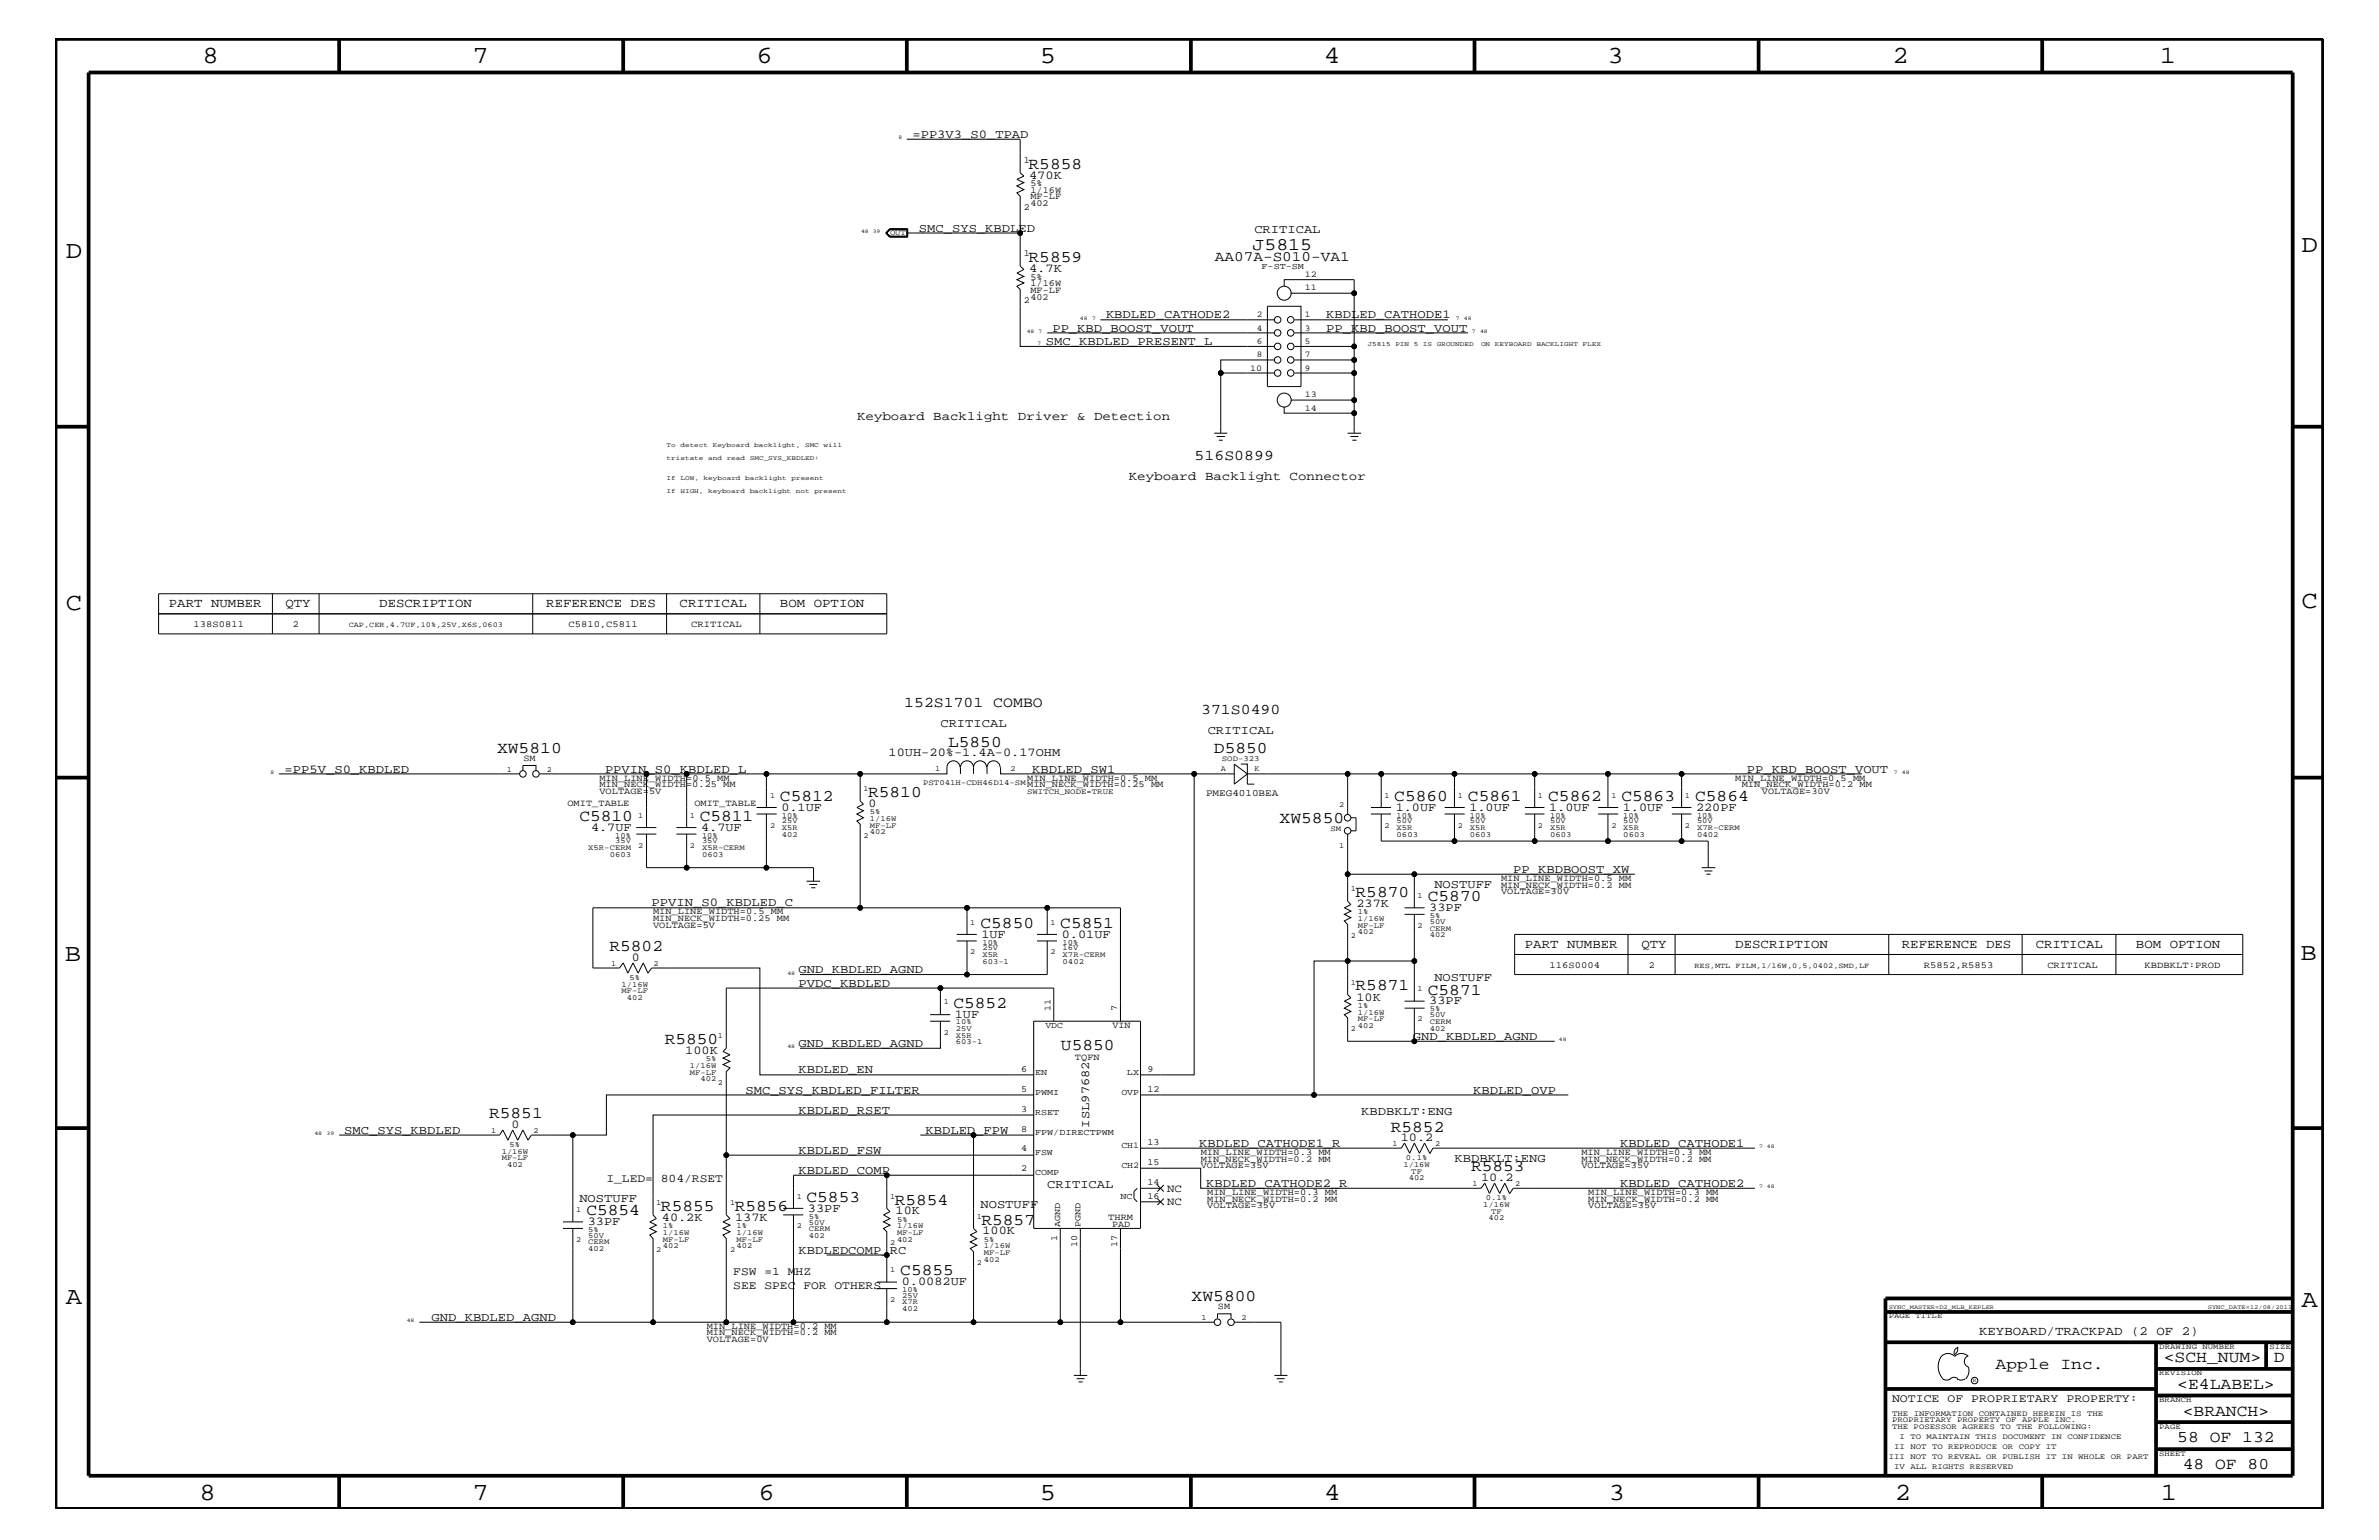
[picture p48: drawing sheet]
<svg xmlns="http://www.w3.org/2000/svg" width="432mm" height="279mm" viewBox="0 0 432 279" stroke-linecap="round" stroke-linejoin="round" font-family="sans-serif">
<defs><g id="words">
<g font-size="4.5">
<text x="36.7" y="11.5">8</text>
<text x="85.8" y="11.5">7</text>
<text x="137.3" y="11.5">6</text>
<text x="188.7" y="11.5">5</text>
<text x="240.3" y="11.5">4</text>
<text x="291.8" y="11.5">3</text>
<text x="343.5" y="11.5">2</text>
<text x="392" y="11.5">1</text>
<text x="11.9" y="46.8">D</text>
<text x="417.7" y="45.7">D</text>
<text x="11.9" y="110.6">C</text>
<text x="417.7" y="110.3">C</text>
<text x="11.8" y="174.3">B</text>
<text x="417.6" y="174.2">B</text>
<text x="11.9" y="236.7">A</text>
<text x="417.7" y="237.1">A</text>
<text x="36.2" y="272.1">8</text>
<text x="85.8" y="272.1">7</text>
<text x="137.7" y="272.1">6</text>
<text x="188.7" y="272.1">5</text>
<text x="240.4" y="272.1">4</text>
<text x="292" y="272.1">3</text>
<text x="343.9" y="272.1">2</text>
<text x="392.2" y="272.1">1</text>
</g>
<text font-size="3.2" x="227.3" y="45.3">J5815</text>
<g font-size="3">
<text x="186.7" y="30.6">R5858</text>
<text x="186.7" y="47.6">R5859</text>
<text x="90.2" y="136.7">XW5810</text>
<text x="172.1" y="135.5">L5850</text>
<text x="220.3" y="136.7">D5850</text>
<text x="105.2" y="149">C5810</text>
<text x="127" y="149">C5811</text>
<text x="141.6" y="145.3">C5812</text>
<text x="157.6" y="144.6">R5810</text>
<text x="232.2" y="149.4">XW5850</text>
<text x="253.1" y="145.3">C5860</text>
<text x="266.4" y="145.3">C5861</text>
<text x="281" y="145.3">C5862</text>
<text x="294.3" y="145.3">C5863</text>
<text x="307.7" y="145.3">C5864</text>
<text x="246" y="162.8">R5870</text>
<text x="259.2" y="163.5">C5870</text>
<text x="110.6" y="172.6">R5802</text>
<text x="178" y="168.3">C5850</text>
<text x="192.4" y="168.3">C5851</text>
<text x="246" y="179.7">R5871</text>
<text x="173.1" y="182.9">C5852</text>
<text x="259.2" y="180.5">C5871</text>
<text x="120.7" y="189.4">R5850</text>
<text x="192.6" y="190.5">U5850</text>
<text x="88.8" y="202.9">R5851</text>
<text x="252.4" y="205.3">R5852</text>
<text x="267" y="212.5">R5853</text>
<text x="106.4" y="220.4">C5854</text>
<text x="120" y="219.7">R5855</text>
<text x="133.3" y="219.7">R5856</text>
<text x="146.4" y="218">C5853</text>
<text x="162.4" y="218.6">R5854</text>
<text x="178.1" y="222.2">R5857</text>
<text x="163.4" y="231.3">C5855</text>
<text x="216.3" y="236.1">XW5800</text>
<text x="362.2" y="248.4">Apple Inc.</text>
<text x="392.7" y="247.1">&lt;SCH_NUM&gt;</text>
<text x="395.2" y="252">&lt;E4LABEL&gt;</text>
<text x="412.7" y="247.1">D</text>
<text x="396.2" y="256.8">&lt;BRANCH&gt;</text>
<text x="395.2" y="261.6">58 OF 132</text>
<text x="396.2" y="266.6">48 OF 80</text>
</g>
<g font-size="2.7">
<text x="216.8" y="83.5">516S0899</text>
<text x="164.1" y="128.3">152S1701 COMBO</text>
<text x="218" y="129.6">371S0490</text>
</g>
<text font-size="2.6" x="220.5" y="47.4">AA07A-S010-VA1</text>
<g font-size="2.3">
<text x="155.6" y="76.2">Keyboard Backlight Driver &amp; Detection</text>
<text x="204.9" y="87.1">Keyboard Backlight Connector</text>
<text x="30.6" y="110.2">PART NUMBER</text>
<text x="51.8" y="110.2">QTY</text>
<text x="68.8" y="110.2">DESCRIPTION</text>
<text x="99.1" y="110.2">REFERENCE DES</text>
<text x="123.4" y="110.2">CRITICAL</text>
<text x="141.6" y="110.2">BOM OPTION</text>
<text x="276.8" y="172">PART NUMBER</text>
<text x="297.9" y="172">QTY</text>
<text x="315" y="172">DESCRIPTION</text>
<text x="345.2" y="172">REFERENCE DES</text>
<text x="369.5" y="172">CRITICAL</text>
<text x="387.7" y="172">BOM OPTION</text>
<text x="359.2" y="242.3">KEYBOARD/TRACKPAD (2 OF 2)</text>
</g>
<g font-size="2.2">
<text x="165.6" y="25">=PP3V3_S0_TPAD</text>
<text x="186.8" y="32.5">470K</text>
<text x="166.8" y="42">SMC_SYS_KBDLED</text>
<text x="227.7" y="42.3">CRITICAL</text>
<text x="186.8" y="49.4">4.7K</text>
<text x="200.7" y="57.8">KBDLED_CATHODE2</text>
<text x="240.7" y="57.8">KBDLED_CATHODE1</text>
<text x="189.8" y="62.6">SMC_KBDLED_PRESENT_L</text>
<text x="191" y="60.2">PP_KBD_BOOST_VOUT</text>
<text x="240.7" y="60.2">PP_KBD_BOOST_VOUT</text>
<text x="170.7" y="131.9">CRITICAL</text>
<text x="161.3" y="137.2">10UH-20%-1.4A-0.17OHM</text>
<text x="219.2" y="133.2">CRITICAL</text>
<text x="51.6" y="140.2">=PP5V_S0_KBDLED</text>
<text x="109.8" y="140.2">PPVIN_S0_KBDLED_L</text>
<text x="187.4" y="140.2">KBDLED_SW1</text>
<text x="317.1" y="140.2">PP_KBD_BOOST_VOUT</text>
<text x="141.8" y="147.1">0.1UF</text>
<text x="157.6" y="146.4">0</text>
<text x="253.3" y="147.1">1.0UF</text>
<text x="266.7" y="147.1">1.0UF</text>
<text x="281.2" y="147.1">1.0UF</text>
<text x="294.6" y="147.1">1.0UF</text>
<text x="307.8" y="147.1">220PF</text>
<text x="107.3" y="150.7">4.7UF</text>
<text x="127.3" y="150.7">4.7UF</text>
<text x="260.3" y="161.1">NOSTUFF</text>
<text x="274.7" y="158.4">PP_KBDBOOST_XW</text>
<text x="118.3" y="164.5">PPVIN_S0_KBDLED_C</text>
<text x="246.2" y="164.5">237K</text>
<text x="259.4" y="165.3">33PF</text>
<text x="178.1" y="170.1">1UF</text>
<text x="192.7" y="170.1">0.01UF</text>
<text x="114.7" y="174.3">0</text>
<text x="144.9" y="179">PVDC_KBDLED</text>
<text x="144.9" y="176.6">GND_KBDLED_AGND</text>
<text x="260.3" y="178">NOSTUFF</text>
<text x="173.3" y="184.7">1UF</text>
<text x="246.2" y="181.6">10K</text>
<text x="259.4" y="182.2">33PF</text>
<text x="124.4" y="191.2">100K</text>
<text x="144.9" y="189.9">GND_KBDLED_AGND</text>
<text x="256.5" y="188.7">GND_KBDLED_AGND</text>
<text x="144.9" y="194.8">KBDLED_EN</text>
<text x="135.3" y="198.4">SMC_SYS_KBDLED_FILTER</text>
<text x="144.9" y="202">KBDLED_RSET</text>
<text x="247.1" y="202.3">KBDBKLT:ENG</text>
<text x="267.4" y="198.4">KBDLED_OVP</text>
<text x="62.5" y="205.7">SMC_SYS_KBDLED</text>
<text x="92.8" y="204.6">0</text>
<text x="144.9" y="209.3">KBDLED_FSW</text>
<text x="168" y="205.7">KBDLED_FPW</text>
<text x="197.7" y="204.6" transform="rotate(-90 197.7 204.6)">ISL97682</text>
<text x="217.7" y="208.1">KBDLED_CATHODE1_R</text>
<text x="254.3" y="207">10.2</text>
<text x="294" y="208.1">KBDLED_CATHODE1</text>
<text x="144.9" y="213">KBDLED_COMP</text>
<text x="190.1" y="215.6">CRITICAL</text>
<text x="218.9" y="215.3">KBDLED_CATHODE2_R</text>
<text x="264" y="210.8">KBDBKLT:ENG</text>
<text x="268.8" y="214.2">10.2</text>
<text x="294" y="215.3">KBDLED_CATHODE2</text>
<text x="105.2" y="218">NOSTUFF</text>
<text x="120.1" y="221.5">40.2K</text>
<text x="133.4" y="221.5">137K</text>
<text x="146.6" y="219.8">33PF</text>
<text x="162.6" y="220.3">10K</text>
<text x="178" y="219.2">NOSTUFF</text>
<text x="106.7" y="222.3">33PF</text>
<text x="144.9" y="227.5">KBDLEDCOMP_RC</text>
<text x="178.3" y="224">100K</text>
<text x="163.7" y="233.2">0.0082UF</text>
<text x="78.3" y="239.6">GND_KBDLED_AGND</text>
</g>
<g font-size="2.1">
<text x="110.1" y="214.4">I_LED= 804/RSET</text>
<text x="133.1" y="231.3">FSW =1 MHZ</text>
<text x="133.1" y="233.8">SEE SPEC FOR OTHERS</text>
<text x="343.4" y="254.4">NOTICE OF PROPRIETARY PROPERTY:</text>
</g>
<g font-size="2">
<text x="211.8" y="216.2">NC</text>
<text x="211.8" y="218.6">NC</text>
</g>
<text font-size="1.8" x="218.9" y="144.4">PMEG4010BEA</text>
<g font-size="1.7">
<text x="185.8" y="29.5">1</text>
<text x="187" y="33.7">5%</text>
<text x="187" y="35">1/16W</text>
<text x="185.8" y="38">2</text>
<text x="187" y="37.4">402</text>
<text x="187" y="36.2">MF-LF</text>
<text x="185.8" y="46.5">1</text>
<text x="187" y="50.7">5%</text>
<text x="187" y="53.2">MF-LF</text>
<text x="187" y="51.9">1/16W</text>
<text x="185.8" y="55">2</text>
<text x="187" y="54.4">402</text>
<text x="35.1" y="113.7">138S0811</text>
<text x="53.1" y="113.7">2</text>
<text x="103.2" y="113.7">C5810,C5811</text>
<text x="125.5" y="113.7">CRITICAL</text>
<text x="95" y="138">SM</text>
<text x="108.8" y="141.7">MIN_LINE_WIDTH=0.5 MM</text>
<text x="108.8" y="142.9">MIN_NECK_WIDTH=0.25 MM</text>
<text x="186.4" y="141.7">MIN_LINE_WIDTH=0.5 MM</text>
<text x="186.4" y="142.9">MIN_NECK_WIDTH=0.25 MM</text>
<text x="315" y="141.7">MIN_LINE_WIDTH=0.5 MM</text>
<text x="316.1" y="142.9">MIN_NECK_WIDTH=0.2 MM</text>
<text x="103" y="146.2">OMIT_TABLE</text>
<text x="108.8" y="144">VOLTAGE=5V</text>
<text x="126" y="146.2">OMIT_TABLE</text>
<text x="319.8" y="144">VOLTAGE=30V</text>
<text x="272.5" y="161.1">MIN_NECK_WIDTH=0.2 MM</text>
<text x="272.5" y="159.9">MIN_LINE_WIDTH=0.5 MM</text>
<text x="118.5" y="167.1">MIN_NECK_WIDTH=0.25 MM</text>
<text x="118.5" y="165.9">MIN_LINE_WIDTH=0.5 MM</text>
<text x="272.5" y="162.2">VOLTAGE=30V</text>
<text x="118.5" y="168.3">VOLTAGE=5V</text>
<text x="281.3" y="175.6">116S0004</text>
<text x="299.3" y="175.6">2</text>
<text x="349.2" y="175.6">R5852,R5853</text>
<text x="371.6" y="175.6">CRITICAL</text>
<text x="389.3" y="175.6">KBDBKLT:PROD</text>
<text x="190.7" y="183.5" transform="rotate(-90 190.7 183.5)">11</text>
<text x="202.8" y="183.5" transform="rotate(-90 202.8 183.5)">7</text>
<text x="201.9" y="186.5">VIN</text>
<text x="185.3" y="194.4">6</text>
<text x="195.1" y="192.3">TQFN</text>
<text x="208.3" y="194.4">9</text>
<text x="185.3" y="198.1">5</text>
<text x="185.3" y="201.7">3</text>
<text x="208.3" y="198.1">12</text>
<text x="185.3" y="205.3">8</text>
<text x="185.3" y="208.9">4</text>
<text x="208.3" y="207.7">13</text>
<text x="217.9" y="209.6">MIN_LINE_WIDTH=0.3 MM</text>
<text x="287" y="209.6">MIN_LINE_WIDTH=0.3 MM</text>
<text x="185.3" y="212.5">2</text>
<text x="208.3" y="211.4">15</text>
<text x="208.3" y="215">14</text>
<text x="217.9" y="210.8">MIN_NECK_WIDTH=0.2 MM</text>
<text x="217.9" y="211.9">VOLTAGE=35V</text>
<text x="287" y="210.8">MIN_NECK_WIDTH=0.2 MM</text>
<text x="287" y="211.9">VOLTAGE=35V</text>
<text x="201.2" y="221.4">THRM</text>
<text x="208.3" y="217.5">16</text>
<text x="219.1" y="219.2">VOLTAGE=35V</text>
<text x="219.1" y="216.9">MIN_LINE_WIDTH=0.3 MM</text>
<text x="219.1" y="218">MIN_NECK_WIDTH=0.2 MM</text>
<text x="288.3" y="219.2">VOLTAGE=35V</text>
<text x="288.3" y="216.9">MIN_LINE_WIDTH=0.3 MM</text>
<text x="288.3" y="218">MIN_NECK_WIDTH=0.2 MM</text>
<text x="191.9" y="225.2" transform="rotate(-90 191.9 225.2)">1</text>
<text x="195.5" y="226.3" transform="rotate(-90 195.5 226.3)">10</text>
<text x="201.8" y="222.6">PAD</text>
<text x="202.8" y="226.3" transform="rotate(-90 202.8 226.3)">17</text>
<text x="221.1" y="237.4">SM</text>
<text x="128.3" y="243.5">VOLTAGE=0V</text>
<text x="128.3" y="241.1">MIN_LINE_WIDTH=0.2 MM</text>
<text x="128.3" y="242.3">MIN_NECK_WIDTH=0.2 MM</text>
</g>
<g font-size="1.6">
<text x="229" y="48.8">F-ST-SM</text>
<text x="236.8" y="52.7">11</text>
<text x="236.8" y="50.3">12</text>
<text x="228.1" y="57.5">2</text>
<text x="228.1" y="60">4</text>
<text x="236.8" y="57.5">1</text>
<text x="236.8" y="60">3</text>
<text x="228.1" y="62.4">6</text>
<text x="228.1" y="64.8">8</text>
<text x="236.8" y="62.4">5</text>
<text x="236.8" y="64.8">7</text>
<text x="226.9" y="67.3">10</text>
<text x="236.8" y="67.3">9</text>
<text x="236.8" y="72.1">13</text>
<text x="236.8" y="74.5">14</text>
<text x="189.7" y="186.5">VDC</text>
<text x="187.9" y="195">EN</text>
<text x="204.6" y="195">LX</text>
<text x="187.9" y="198.7">PWMI</text>
<text x="187.9" y="202.3">RSET</text>
<text x="203.5" y="198.7">OVP</text>
<text x="187.9" y="205.9">FPW/DIRECTPWM</text>
<text x="187.9" y="209.6">FSW</text>
<text x="203.5" y="208.3">CH1</text>
<text x="187.9" y="213.2">COMP</text>
<text x="203.5" y="211.9">CH2</text>
<text x="203.4" y="217.5">NC</text>
<text x="192.4" y="222.6" transform="rotate(-90 192.4 222.6)">AGND</text>
<text x="196.1" y="222.6" transform="rotate(-90 196.1 222.6)">PGND</text>
</g>
<g font-size="1.4">
<text x="161.5" y="42.6">OUT</text>
<text x="63.3" y="113.7">CAP,CER,4.7UF,10%,25V,X6S,0603</text>
<text x="92" y="140.1">1</text>
<text x="99.3" y="140.1">2</text>
<text x="156.7" y="143.5">1</text>
<text x="167.6" y="142.4">PST041H-CDH46D14-SM</text>
<text x="169.8" y="139.8">1</text>
<text x="183.4" y="139.8">2</text>
<text x="221.6" y="139.8">A</text>
<text x="221.8" y="138">SOD-323</text>
<text x="227.7" y="139.8">K</text>
<text x="115.8" y="148.4">1</text>
<text x="125.2" y="148.4">1</text>
<text x="139.8" y="144.7">1</text>
<text x="141.9" y="149.4">25V</text>
<text x="141.9" y="148.4">10%</text>
<text x="157.9" y="147.7">5%</text>
<text x="157.9" y="149">1/16W</text>
<text x="186.4" y="144">SWITCH_NODE=TRUE</text>
<text x="243.1" y="146.5">2</text>
<text x="251.3" y="144.7">1</text>
<text x="253.5" y="148.4">10%</text>
<text x="253.5" y="149.4">50V</text>
<text x="264.6" y="144.7">1</text>
<text x="266.8" y="148.4">10%</text>
<text x="266.8" y="149.4">50V</text>
<text x="279.1" y="144.7">1</text>
<text x="281.3" y="148.4">10%</text>
<text x="281.3" y="149.4">50V</text>
<text x="292.5" y="144.7">1</text>
<text x="294.6" y="148.4">10%</text>
<text x="294.6" y="149.4">50V</text>
<text x="305.8" y="144.7">1</text>
<text x="308" y="148.4">10%</text>
<text x="308" y="149.4">50V</text>
<text x="106.8" y="154.3">X5R-CERM</text>
<text x="110.7" y="155.5">0603</text>
<text x="111.7" y="152">10%</text>
<text x="111.7" y="153">35V</text>
<text x="115.8" y="153.8">2</text>
<text x="125.2" y="153.8">2</text>
<text x="127.4" y="155.5">0603</text>
<text x="127.4" y="154.3">X5R-CERM</text>
<text x="127.4" y="153">35V</text>
<text x="127.4" y="152">10%</text>
<text x="139.8" y="150.1">2</text>
<text x="141.9" y="150.7">X5R</text>
<text x="141.9" y="151.8">402</text>
<text x="156.7" y="152">2</text>
<text x="157.9" y="151.3">402</text>
<text x="157.9" y="150.1">MF-LF</text>
<text x="241.5" y="150.7">SM</text>
<text x="243.1" y="153.8">1</text>
<text x="251.3" y="150.1">2</text>
<text x="253.5" y="151.8">0603</text>
<text x="253.5" y="150.7">X5R</text>
<text x="264.6" y="150.1">2</text>
<text x="266.8" y="150.7">X5R</text>
<text x="266.8" y="151.8">0603</text>
<text x="279.1" y="150.1">2</text>
<text x="281.3" y="150.7">X5R</text>
<text x="281.3" y="151.8">0603</text>
<text x="292.5" y="150.1">2</text>
<text x="294.6" y="150.7">X5R</text>
<text x="294.6" y="151.8">0603</text>
<text x="305.8" y="150.1">2</text>
<text x="308" y="151.8">0402</text>
<text x="308" y="150.7">X7R-CERM</text>
<text x="245.2" y="161.7">1</text>
<text x="176.1" y="167.8">1</text>
<text x="190.7" y="167.8">1</text>
<text x="246.5" y="165.9">1%</text>
<text x="246.5" y="167.1">1/16W</text>
<text x="257.3" y="162.8">1</text>
<text x="259.5" y="167.6">50V</text>
<text x="259.5" y="166.5">5%</text>
<text x="176.1" y="173.2">2</text>
<text x="178.3" y="172.4">25V</text>
<text x="178.3" y="173.7">X5R</text>
<text x="178.3" y="171.4">10%</text>
<text x="190.7" y="173.2">2</text>
<text x="192.9" y="172.4">16V</text>
<text x="192.9" y="171.4">10%</text>
<text x="192.9" y="173.7">X7R-CERM</text>
<text x="245.2" y="170.1">2</text>
<text x="246.5" y="169.5">402</text>
<text x="246.5" y="168.3">MF-LF</text>
<text x="257.3" y="168.3">2</text>
<text x="259.5" y="170">402</text>
<text x="259.5" y="168.9">CERM</text>
<text x="110.9" y="175.2">1</text>
<text x="112.8" y="179">1/16W</text>
<text x="114.3" y="177.7">5%</text>
<text x="118.6" y="175.2">2</text>
<text x="178.3" y="174.9">603-1</text>
<text x="192.9" y="174.9">0402</text>
<text x="245.2" y="178.7">1</text>
<text x="257.3" y="179.9">1</text>
<text x="307.6" y="175.6">RES,MTL FILM,1/16W,0,5,0402,SMD,LF</text>
<text x="112.8" y="180.2">MF-LF</text>
<text x="113.8" y="181.4">402</text>
<text x="171.3" y="182.2">1</text>
<text x="173.5" y="185.9">10%</text>
<text x="246.5" y="182.9">1%</text>
<text x="246.5" y="184.1">1/16W</text>
<text x="246.5" y="185.3">MF-LF</text>
<text x="257.3" y="185.3">2</text>
<text x="259.5" y="184.6">50V</text>
<text x="259.5" y="183.5">5%</text>
<text x="259.5" y="185.8">CERM</text>
<text x="130.3" y="188.3">1</text>
<text x="171.3" y="187.7">2</text>
<text x="173.5" y="189.4">603-1</text>
<text x="173.5" y="187">25V</text>
<text x="173.5" y="188.2">X5R</text>
<text x="245.2" y="187.1">2</text>
<text x="246.5" y="186.5">402</text>
<text x="259.5" y="187">402</text>
<text x="125.2" y="195">MF-LF</text>
<text x="125.2" y="193.7">1/16W</text>
<text x="127.2" y="196.2">402</text>
<text x="128.1" y="192.6">5%</text>
<text x="130.3" y="196.8">2</text>
<text x="89.2" y="205.5">1</text>
<text x="91.1" y="209.3">1/16W</text>
<text x="92.5" y="208.1">5%</text>
<text x="96.9" y="205.5">2</text>
<text x="252.7" y="208">1</text>
<text x="260.5" y="208">2</text>
<text x="91.1" y="210.5">MF-LF</text>
<text x="92" y="211.7">402</text>
<text x="254.7" y="211.7">1/16W</text>
<text x="255.2" y="210.5">0.1%</text>
<text x="255.7" y="214.2">402</text>
<text x="256.2" y="213">TF</text>
<text x="267.3" y="215.3">1</text>
<text x="275" y="215.3">2</text>
<text x="104.6" y="219.8">1</text>
<text x="119.1" y="218.6">1</text>
<text x="132.5" y="218.6">1</text>
<text x="144.6" y="217.5">1</text>
<text x="146.8" y="221.1">5%</text>
<text x="161.5" y="217.5">1</text>
<text x="162.8" y="221.7">5%</text>
<text x="177.3" y="221.1">1</text>
<text x="269.2" y="219">1/16W</text>
<text x="269.7" y="217.8">0.1%</text>
<text x="270.2" y="221.4">402</text>
<text x="270.6" y="220.2">TF</text>
<text x="104.6" y="225.3">2</text>
<text x="106.8" y="227">402</text>
<text x="106.8" y="224.6">50V</text>
<text x="106.8" y="223.5">5%</text>
<text x="106.8" y="225.7">CERM</text>
<text x="119.1" y="227.1">2</text>
<text x="120.3" y="225.3">MF-LF</text>
<text x="120.3" y="224.1">1/16W</text>
<text x="120.3" y="226.5">402</text>
<text x="120.3" y="222.9">1%</text>
<text x="132.5" y="227.1">2</text>
<text x="133.7" y="225.3">MF-LF</text>
<text x="133.7" y="224.1">1/16W</text>
<text x="133.7" y="222.9">1%</text>
<text x="133.7" y="226.5">402</text>
<text x="144.6" y="222.9">2</text>
<text x="146.8" y="223.4">CERM</text>
<text x="146.8" y="222.2">50V</text>
<text x="146.8" y="224.6">402</text>
<text x="161.5" y="225.9">2</text>
<text x="162.8" y="222.9">1/16W</text>
<text x="162.8" y="224.1">MF-LF</text>
<text x="162.8" y="225.3">402</text>
<text x="178.6" y="225.3">5%</text>
<text x="178.6" y="226.5">1/16W</text>
<text x="178.6" y="227.7">MF-LF</text>
<text x="161.5" y="230.7">1</text>
<text x="177.3" y="229.6">2</text>
<text x="178.6" y="229">402</text>
<text x="161.5" y="236.2">2</text>
<text x="163.7" y="236.7">X7R</text>
<text x="163.7" y="234.4">10%</text>
<text x="163.7" y="235.5">25V</text>
<text x="163.7" y="237.9">402</text>
<text x="218.1" y="239.5">1</text>
<text x="225.3" y="239.5">2</text>
<text x="342.8" y="239.2">PAGE TITLE</text>
<text x="391.9" y="244.7">DRAWING NUMBER</text>
<text x="411.9" y="244.7">SIZE</text>
<text x="391.9" y="249.5">REVISION</text>
<text x="343.4" y="256.8">THE INFORMATION CONTAINED HEREIN IS THE</text>
<text x="391.9" y="254.4">BRANCH</text>
<text x="343.4" y="259.3">THE POSESSOR AGREES TO THE FOLLOWING:</text>
<text x="343.4" y="258">PROPRIETARY PROPERTY OF APPLE INC.</text>
<text x="343.8" y="262.9">II NOT TO REPRODUCE OR COPY IT</text>
<text x="344.8" y="261.1">I TO MAINTAIN THIS DOCUMENT IN CONFIDENCE</text>
<text x="391.9" y="259.3">PAGE</text>
<text x="342.8" y="264.7">III NOT TO REVEAL OR PUBLISH IT IN WHOLE OR PART</text>
<text x="343.8" y="266.6">IV ALL RIGHTS RESERVED</text>
<text x="391.9" y="264.1">SHEET</text>
</g>
<g font-size="1.2">
<text x="248.2" y="62.9">J5815</text>
<text x="253.3" y="62.9">PIN</text>
<text x="256.6" y="62.9">5</text>
<text x="258.3" y="62.9">IS</text>
<text x="260.8" y="62.9">GROUNDED</text>
<text x="268.8" y="62.9">ON</text>
<text x="271.3" y="62.9">KEYBOARD</text>
<text x="278.9" y="62.9">BACKLIGHT</text>
<text x="287.2" y="62.9">FLEX</text>
<text x="121" y="83.5">tristate</text>
<text x="121" y="81.1">To</text>
<text x="123.5" y="81.1">detect</text>
<text x="128.5" y="83.5">and</text>
<text x="129.4" y="81.1">Keyboard</text>
<text x="131.9" y="83.5">read</text>
<text x="136.1" y="83.5">SMC_SYS_KBDLED:</text>
<text x="136.9" y="81.1">backlight,</text>
<text x="146.1" y="81.1">SMC</text>
<text x="149.5" y="81.1">will</text>
<text x="121" y="89.5">If</text>
<text x="121" y="87.1">If</text>
<text x="123.5" y="89.5">HIGH,</text>
<text x="123.5" y="87.1">LOW,</text>
<text x="127.7" y="87.1">keyboard</text>
<text x="128.5" y="89.5">keyboard</text>
<text x="135.3" y="87.1">backlight</text>
<text x="136.1" y="89.5">backlight</text>
<text x="143.7" y="87.1">present</text>
<text x="144.5" y="89.5">not</text>
<text x="147.8" y="89.5">present</text>
</g>
<g font-size="1.1">
<text x="342.8" y="237.4">SYNC_MASTER=D2_MLB_KEPLER</text>
<text x="400.7" y="237.4">SYNC_DATE=12/08/2011</text>
</g>
<g font-size="1">
<text x="163.1" y="25.3">8</text>
<text x="156.3" y="42.3">48 39</text>
<text x="196" y="58">48</text>
<text x="198.2" y="58">7</text>
<text x="264.2" y="58">7</text>
<text x="265.7" y="58">48</text>
<text x="186.4" y="60.4">48 7</text>
<text x="188.3" y="62.6">7</text>
<text x="267.1" y="60.4">7</text>
<text x="268.6" y="60.4">48</text>
<text x="49.1" y="140.4">8</text>
<text x="343.7" y="140.4">7</text>
<text x="345.2" y="140.4">48</text>
<text x="142.9" y="176.8">48</text>
<text x="142.9" y="190.2">48</text>
<text x="283" y="188.9">48</text>
<text x="57.1" y="205.9">48</text>
<text x="59.3" y="205.9">39</text>
<text x="319.3" y="208.3">7</text>
<text x="320.7" y="208.3">48</text>
<text x="319.3" y="215.6">7</text>
<text x="320.7" y="215.6">48</text>
<text x="73.8" y="239.9">48</text>
<text x="358.1" y="250.7">R</text>
</g>
</g></defs>
<g fill="none" stroke="#000" stroke-width=".18">
<path d="M164.6 25.3h20.6v6.1l.6 .5-1.2 .6 1.2 .6-1.2 .6 1.2 .7-1.2 .6 .6 .6v12.7l.6 .6-1.2 .7 1.2 .6-1.2 .5 1.2 .6-1.2 .6 .6 .6v10.4h46.1M161.5 41.5h3.3v1.5h-3.3l-.7-.7zM161.5 42.9l-.5-.6 .5-.6h3.1v1.2M161.5 41.5l-.7 .8M161.5 42.9h3.2M164.6 42.3h20.6M164.7 41.5v1.5h-3.2l-.7-.7M164.7 41.6h-3.2l-.6 .7 .6 .6M199.7 58h31.6M230 55.6h6.1v14.5h-6.1zM233.1 51.9v-1.2h12.7v2.5M234.3 53.2h11.5v9.7"/>
<path d="M235 58h27.8M190.1 60.4h41.2M220.4 78.6h2.4M220.8 79.2h1.5M221.2 79.9h.7M231.3 67.7h-9.7v10.9M231.3 65.3h-9.7v2.4M233.1 73.8v1.2h12.7M234.3 72.6h11.5v2.4M235 67.7h10.8v4.9M235 65.3h10.8v2.4M235 62.9h10.8v2.4"/>
<path d="M235 60.4h31.4M244.6 78.6h2.5M245.1 79.2h1.4M245.4 79.9h.8M245.8 75v3.6M28.8 107.7h132.2v7.3h-132.2zM28.8 111.4h132.2M49.4 107.7v7.3M57.9 107.7v7.3M96.7 107.7v7.3M121 107.7v7.3M137.9 107.7v7.3"/>
<path d="M94.9 139.8v-.9h2.4v.9M174.2 139.2a1.19 1.19 0 0 0-1.1-1.2 1.19 1.19 0 0 0-1.2 1.2v1.2h-15.8M176.7 139.2a1.19 1.19 0 0 1 1.2-1.2 1.19 1.19 0 0 1 1.2 1.2M176.7 139.2a1.19 1.19 0 0 0-1.2-1.2 1.19 1.19 0 0 0-1.2 1.2v1.2M176.7 139.2v1.2M181.5 139.2a1.19 1.19 0 0 0-1.2-1.2 1.19 1.19 0 0 0-1.1 1.2v1.2M181.6 139.2v1.2h35.1M225.2 138.6h1.2v3.7h1.3M50.6 140.4h43.7M98 140.4h19.3v9.7M115.5 151.3h3.6M115.5 150.1h3.6"/>
<path d="M117.3 140.4h21.8M117.3 151.3v6.1h7.3M122.8 151.3h3.6M122.8 150.1h3.6M124.6 151.3v6.1h14.5M124.6 140.4v9.7M137.3 147.7h3.7M137.3 146.5h3.7M139.1 147.7v9.7M139.1 157.4h8.6v2.5M146.4 159.9h2.4M156.1 140.4v4.9l.6 .6-1.2 .6 1.2 .6-1.2 .6 1.2 .7-1.2 .6 .6 .5v15.2h19.4"/>
<path d="M156.1 140.4h-17v6.1M224 140.4h-7.3v54.6h-9.7M226.4 140.4l-2.4-1.8v3.7l2.4-1.9h18.2v7.3M244.6 140.4h6.1v6.1M244.6 151.3v7.3M245.2 148.4h.9v2.3h-.9M248.8 147.7h3.7M248.8 146.5h3.7M250.7 140.4h13.3M250.7 147.7v4.9h59.3v4.8M256.7 158.6h-12.1v4.9l.6 .6-1.2 .6 1.2 .6-1.2 .6 1.2 .6-1.2 .6 .6 .7v6.6h-6.1v24.3h46.1M256.7 158.6v6.1"/>
<path d="M256.7 158.6h40.1M262.2 147.7h3.7M262.2 146.5h3.7M264 146.5v-6.1h14.6v6.1M264 147.7v4.9M276.8 147.7h3.5M276.8 146.5h3.5M278.6 140.4h13.2M278.6 147.7v4.9M290.1 147.7h3.6M290.1 146.5h3.6M291.8 146.5v-6.1h13.4v6.1"/>
<path d="M291.8 147.7v4.9M303.4 147.7h3.6M303.4 146.5h3.6M305.2 140.4h32.8M305.2 147.7v4.9M308.9 157.4h2.4M309.4 158h1.4M309.7 158.6h.8M146.9 160.5h1.4M147.2 161.1h.8M156.1 164.7h-48.5v10.9h4.8l.7-.9 .9 1.9 .9-1.9 .9 1.9 1-1.9 .8 1.9 .7-1h19.6v19.4h49.7M170.7 179.3h-38.9v10.9l-.6 .6 1.3 .6-1.3 .6 1.3 .6-1.3 .6 1.3 .5-.7 .7v26l.7 .7-1.3 .6 1.3 .6-1.3 .6 1.3 .6-1.3 .6 .6 .6v15.2"/>
<path d="M173.7 170.7h3.6M173.7 169.5h3.6M175.5 170.7v6.1M188.2 170.7h3.7M188.2 169.5h3.7M190.1 169.5v-4.8h13.3v20.6M190.1 164.7h-14.6v4.8M190.1 170.7v6.1h-44.9M254.9 165.9h3.7M254.9 164.7h3.7M256.7 174.4h-12.1v6.1l.6 .5-1.2 .6 1.2 .6-1.2 .7 1.2 .6-1.2 .6 .6 .6v4.2h37.6M256.7 165.9v15.7"/>
<path d="M274.9 169.5h132.2v7.3h-132.2zM274.9 173.2h132.2M295.5 169.5v7.3M304 169.5v7.3M342.8 169.5v7.3M367 169.5v7.3M384 169.5v7.3M168.8 185.3h3.7M168.8 184.1h3.7M170.7 185.3v4.9h-25.5M170.7 184.1v-4.8h20.6v6M187.6 198.7h-77.5v7.2h-6.1"/>
<path d="M187.6 185.3h19.4v37.6h-19.4zM207 198.7h31.5M254.9 182.9h3.7M254.9 181.6h3.7M256.7 182.9v6M61.6 205.9h29.1l.6-.9 .9 1.9 .8-1.9 1 1.9 .9-1.9 .9 1.9 .6-1h7.6v15.8M131.8 209.6h55.8M142.2 219.2h3.6M161 213.2h-17v6M167 205.9h9.7M187.6 202.3h-69.1v18.1l.6 .7-1.2 .6 1.2 .6-1.2 .6 1.2 .6-1.2 .6 .6 .6v15.2M187.6 213.2h-26.6v6l.5 .6-1.1 .6 1.1 .7-1.1 .6 1.1 .6-1.1 .6 .6 .6v9.1"/>
<path d="M187.6 205.9h-10.9v17l.6 .6-1.2 .6 1.2 .6-1.2 .6 1.2 .6-1.2 .6 .6 .6v12.8M206.4 215.6l-.6 .6v1.3l.6 .5M207 211.9h10.9v3.7h50.9l.7-.9 .8 1.8 1-1.8 .9 1.8 .9-1.8 .9 1.8M207 218h3.7M207 215.6h3.7M207 208.3h47.3l.6-.9 1 1.8 .8-1.8 .9 1.8 1-1.8 .9 1.8M210.1 215l1.1 1.2M210.1 217.5l1.1 1.1M211.2 215l-1.1 1.2M211.2 217.5l-1.1 1.1M318.5 215.6h-43.8l-.7 1M318.5 208.3h-58.4l-.6 1"/>
<path d="M76.1 239.9h127.3M102.2 222.9h3.6M102.2 221.7h3.6M104 222.9v17M142.2 220.4h3.6M144 220.4v19.5M150 227.7h11M159.2 233.8h3.6M159.2 232.6h3.6M161 233.8v6.1M192.4 222.9v17M196.1 222.9v26.6"/>
<path d="M203.4 222.9v17h17M221 239.2v-.8h2.4v.8M224 239.9h8.5v9.6M194.9 249.5h2.5M195.4 250.1h1.5M195.7 250.7h.8M231.3 249.5h2.4M231.7 250.1h1.5M232.2 250.7h.6M352.3 246.1a1.72 1.72 0 0 1 2.5 0 1.69 1.69 0 0 1 2.4 0M352.4 246a3.2 3.2 0 0 0 .4 4.3l.8 .1 .4-.2M354 250.2l.7-.3 .7 .3"/>
<path d="M355.2 250.2l.7 .2 .7-.2M355.3 244.4v.3a1.18 1.18 0 0 1-.6 1.1M355.4 244.4a.99 .99 0 0 0-.6 1.4M357.2 246a1.04 1.04 0 0 0-.7 1 1.04 1.04 0 0 0 .7 1M357.3 248l.1 .7a2.11 2.11 0 0 1-.6 1.5"/>
<circle cx="185.2" cy="42.3" r=".42"/>
<circle cx="231.9" cy="58" r=".59"/>
<circle cx="233.1" cy="53.2" r="1.27"/>
<circle cx="234.3" cy="58" r=".59"/>
<circle cx="245.8" cy="53.2" r=".42"/>
<circle cx="221.6" cy="67.7" r=".42"/>
<circle cx="231.9" cy="62.9" r=".59"/>
<circle cx="231.9" cy="65.3" r=".59"/>
<circle cx="231.9" cy="67.7" r=".59"/>
<circle cx="231.9" cy="60.4" r=".59"/>
<circle cx="233.1" cy="72.6" r="1.27"/>
<circle cx="234.3" cy="65.3" r=".59"/>
<circle cx="234.3" cy="62.9" r=".59"/>
<circle cx="234.3" cy="67.7" r=".59"/>
<circle cx="234.3" cy="60.4" r=".59"/>
<circle cx="245.8" cy="65.3" r=".42"/>
<circle cx="245.8" cy="75" r=".42"/>
<circle cx="245.8" cy="72.6" r=".42"/>
<circle cx="245.8" cy="67.7" r=".42"/>
<circle cx="245.8" cy="62.9" r=".42"/>
<circle cx="94.9" cy="140.4" r=".59"/>
<circle cx="97.3" cy="140.4" r=".59"/>
<circle cx="117.3" cy="140.4" r=".42"/>
<circle cx="124.6" cy="157.4" r=".42"/>
<circle cx="124.6" cy="140.4" r=".42"/>
<circle cx="139.1" cy="157.4" r=".42"/>
<circle cx="139.1" cy="140.4" r=".42"/>
<circle cx="156.1" cy="140.4" r=".42"/>
<circle cx="216.7" cy="140.4" r=".42"/>
<circle cx="244.6" cy="140.4" r=".42"/>
<circle cx="244.6" cy="158.6" r=".42"/>
<circle cx="244.6" cy="150.7" r=".59"/>
<circle cx="244.6" cy="148.4" r=".59"/>
<circle cx="250.7" cy="140.4" r=".42"/>
<circle cx="256.7" cy="158.6" r=".42"/>
<circle cx="264" cy="152.6" r=".42"/>
<circle cx="264" cy="140.4" r=".42"/>
<circle cx="278.6" cy="152.6" r=".42"/>
<circle cx="278.6" cy="140.4" r=".42"/>
<circle cx="291.8" cy="152.6" r=".42"/>
<circle cx="291.8" cy="140.4" r=".42"/>
<circle cx="305.2" cy="152.6" r=".42"/>
<circle cx="305.2" cy="140.4" r=".42"/>
<circle cx="156.1" cy="164.7" r=".42"/>
<circle cx="170.7" cy="179.3" r=".42"/>
<circle cx="175.5" cy="164.7" r=".42"/>
<circle cx="175.5" cy="176.8" r=".42"/>
<circle cx="190.1" cy="164.7" r=".42"/>
<circle cx="244.6" cy="174.4" r=".42"/>
<circle cx="256.7" cy="174.4" r=".42"/>
<circle cx="238.5" cy="198.7" r=".42"/>
<circle cx="256.7" cy="188.9" r=".42"/>
<circle cx="104" cy="205.9" r=".42"/>
<circle cx="131.8" cy="209.6" r=".42"/>
<circle cx="161" cy="213.2" r=".42"/>
<circle cx="176.7" cy="205.9" r=".42"/>
<circle cx="104" cy="239.9" r=".42"/>
<circle cx="118.5" cy="239.9" r=".42"/>
<circle cx="131.8" cy="239.9" r=".42"/>
<circle cx="144" cy="239.9" r=".42"/>
<circle cx="161" cy="227.7" r=".42"/>
<circle cx="161" cy="239.9" r=".42"/>
<circle cx="176.7" cy="239.9" r=".42"/>
<circle cx="192.4" cy="239.9" r=".42"/>
<circle cx="203.4" cy="239.9" r=".42"/>
<circle cx="221" cy="239.9" r=".59"/>
<circle cx="223.4" cy="239.9" r=".59"/>
<circle cx="358.4" cy="250.5" r=".59"/>
</g>
<g fill="none" stroke="#000" stroke-width=".68" stroke-linecap="butt">
<path d="M10.1 7.1h411.5v266.7h-411.5zM16.1 13.2h400v254.5h-400zM61.6 7.1v6.1M113.1 7.1v6.1M164.6 7.1v6.1M216.2 7.1v6.1M267.6 7.1v6.1M319.2 7.1v6.1M370.7 7.1v6.1M10.1 77.4h6M416.1 77.4h5.5M10.1 141.1h6"/>
<path d="M416.1 141.1h5.5M10.1 204.7h6M416.1 204.7h5.5M342.2 238h73.9M416.1 235.6h-73.9v32.1M342.2 243.5h73.9M342.2 252h49.1M391.3 248.4h24.8M391.3 243.5v24.2M391.3 258h24.8M391.3 253.2h24.8M411.3 243.5v4.9"/>
<path d="M61.6 267.7v6.1M113.1 267.7v6.1M164.6 267.7v6.1M216.2 268v5.8M267.6 267.7v6.1M319.2 267.7v6.1M370.7 267.7v6.1M391.3 262.9h24.8"/>
</g>
<g fill="#000">
<circle cx="185.2" cy="42.3" r=".42"/>
<circle cx="245.8" cy="53.2" r=".42"/>
<circle cx="221.6" cy="67.7" r=".42"/>
<circle cx="245.8" cy="65.3" r=".42"/>
<circle cx="245.8" cy="75" r=".42"/>
<circle cx="245.8" cy="72.6" r=".42"/>
<circle cx="245.8" cy="67.7" r=".42"/>
<circle cx="245.8" cy="62.9" r=".42"/>
<circle cx="117.3" cy="140.4" r=".42"/>
<circle cx="124.6" cy="157.4" r=".42"/>
<circle cx="124.6" cy="140.4" r=".42"/>
<circle cx="139.1" cy="157.4" r=".42"/>
<circle cx="139.1" cy="140.4" r=".42"/>
<circle cx="156.1" cy="140.4" r=".42"/>
<circle cx="216.7" cy="140.4" r=".42"/>
<circle cx="244.6" cy="140.4" r=".42"/>
<circle cx="244.6" cy="158.6" r=".42"/>
<circle cx="250.7" cy="140.4" r=".42"/>
<circle cx="256.7" cy="158.6" r=".42"/>
<circle cx="264" cy="152.6" r=".42"/>
<circle cx="264" cy="140.4" r=".42"/>
<circle cx="278.6" cy="152.6" r=".42"/>
<circle cx="278.6" cy="140.4" r=".42"/>
<circle cx="291.8" cy="152.6" r=".42"/>
<circle cx="291.8" cy="140.4" r=".42"/>
<circle cx="305.2" cy="152.6" r=".42"/>
<circle cx="305.2" cy="140.4" r=".42"/>
<circle cx="156.1" cy="164.7" r=".42"/>
<circle cx="170.7" cy="179.3" r=".42"/>
<circle cx="175.5" cy="164.7" r=".42"/>
<circle cx="175.5" cy="176.8" r=".42"/>
<circle cx="190.1" cy="164.7" r=".42"/>
<circle cx="244.6" cy="174.4" r=".42"/>
<circle cx="256.7" cy="174.4" r=".42"/>
<circle cx="238.5" cy="198.7" r=".42"/>
<circle cx="256.7" cy="188.9" r=".42"/>
<circle cx="104" cy="205.9" r=".42"/>
<circle cx="131.8" cy="209.6" r=".42"/>
<circle cx="161" cy="213.2" r=".42"/>
<circle cx="176.7" cy="205.9" r=".42"/>
<circle cx="104" cy="239.9" r=".42"/>
<circle cx="118.5" cy="239.9" r=".42"/>
<circle cx="131.8" cy="239.9" r=".42"/>
<circle cx="144" cy="239.9" r=".42"/>
<circle cx="161" cy="227.7" r=".42"/>
<circle cx="161" cy="239.9" r=".42"/>
<circle cx="176.7" cy="239.9" r=".42"/>
<circle cx="192.4" cy="239.9" r=".42"/>
<circle cx="203.4" cy="239.9" r=".42"/>
</g>
<use href="#words"/>
</svg>
